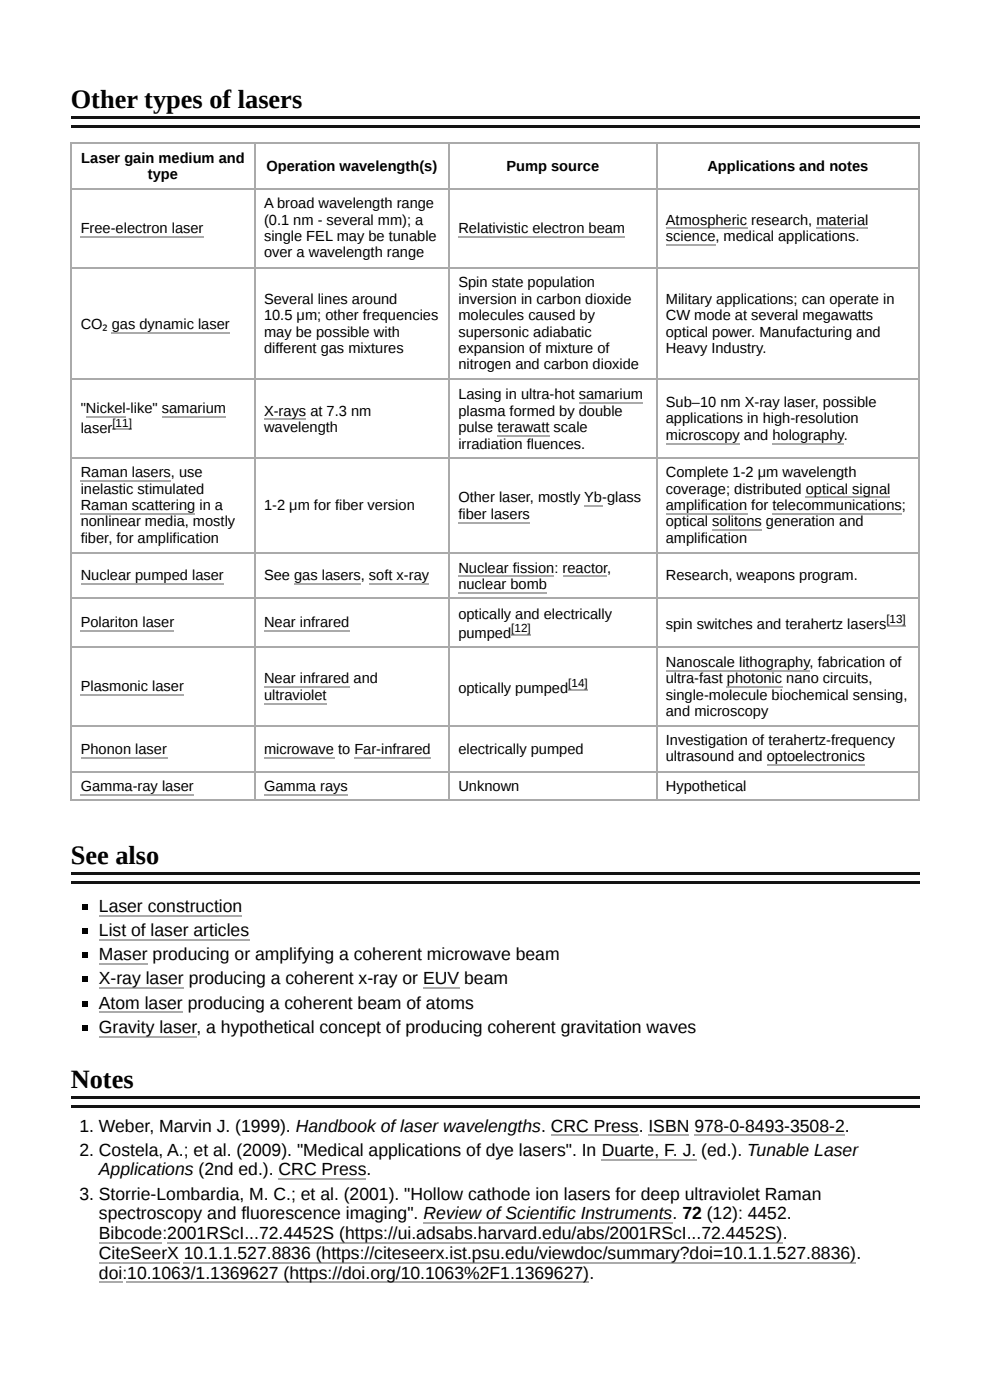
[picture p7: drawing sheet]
<svg xmlns="http://www.w3.org/2000/svg" width="210mm" height="297mm" viewBox="0 0 210 297" stroke-linecap="round" stroke-linejoin="round" font-family="sans-serif">
<defs><g id="words">
<g font-size="5.6">
<text x="15" y="23">Other types of lasers</text>
<text x="15" y="183.4">See also</text>
<text x="15" y="231">Notes</text>
</g>
<g font-size="3.7">
<text x="21" y="193.7">Laser construction</text>
<text x="21" y="198.8">List of laser articles</text>
<text x="21" y="203.9">Maser producing or amplifying a coherent microwave beam</text>
<text x="21" y="209.1">X-ray laser producing a coherent x-ray or EUV beam</text>
<text x="21" y="214.2">Atom laser producing a coherent beam of atoms</text>
<text x="21" y="219.3">Gravity laser, a hypothetical concept of producing coherent gravitation waves</text>
<text x="16.9" y="240.3">1. Weber, Marvin J. (1999). Handbook of laser wavelengths. CRC Press. ISBN 978-0-8493-3508-2.</text>
<text x="16.9" y="245.5">2. Costela, A.; et al. (2009). &quot;Medical applications of dye lasers&quot;. In Duarte, F. J. (ed.). Tunable Laser</text>
<text x="21" y="249.7">Applications (2nd ed.). CRC Press.</text>
<text x="16.9" y="254.8">3. Storrie-Lombardia, M. C.; et al. (2001). &quot;Hollow cathode ion lasers for deep ultraviolet Raman</text>
<text x="21" y="259">spectroscopy and fluorescence imaging&quot;. Review of Scientific Instruments. 72 (12): 4452.</text>
<text x="21" y="263.2">Bibcode:2001RScI...72.4452S (https://ui.adsabs.harvard.edu/abs/2001RScI...72.4452S).</text>
<text x="21" y="267.4">CiteSeerX 10.1.1.527.8836 (https://citeseerx.ist.psu.edu/viewdoc/summary?doi=10.1.1.527.8836).</text>
<text x="21" y="271.6">doi:10.1063/1.1369627 (https://doi.org/10.1063%2F1.1369627).</text>
</g>
<g font-size="3.1">
<text x="17.3" y="34.6">Laser gain medium and</text>
<text x="31.4" y="38.1">type</text>
<text x="56.6" y="36.3">Operation wavelength(s)</text>
<text x="107.5" y="36.3">Pump source</text>
<text x="150.2" y="36.3">Applications and notes</text>
<text x="56.1" y="44.2">A broad wavelength range</text>
<text x="56.1" y="47.7">(0.1 nm - several mm); a</text>
<text x="141.4" y="47.7">Atmospheric research, material</text>
<text x="17.1" y="49.5">Free-electron laser</text>
<text x="56.1" y="51.2">single FEL may be tunable</text>
<text x="97.3" y="49.5">Relativistic electron beam</text>
<text x="141.4" y="51.2">science, medical applications.</text>
<text x="56.1" y="54.7">over a wavelength range</text>
<text x="56.1" y="64.5">Several lines around</text>
<text x="97.3" y="61">Spin state population</text>
<text x="97.3" y="64.5">inversion in carbon dioxide</text>
<text x="141.4" y="64.5">Military applications; can operate in</text>
<text x="17.1" y="69.8">CO₂ gas dynamic laser</text>
<text x="56.1" y="68">10.5 μm; other frequencies</text>
<text x="56.1" y="71.5">may be possible with</text>
<text x="97.3" y="68">molecules caused by</text>
<text x="97.3" y="71.5">supersonic adiabatic</text>
<text x="141.4" y="68">CW mode at several megawatts</text>
<text x="141.4" y="71.5">optical power. Manufacturing and</text>
<text x="56.1" y="75">different gas mixtures</text>
<text x="97.3" y="75">expansion of mixture of</text>
<text x="141.4" y="75">Heavy Industry.</text>
<text x="97.3" y="78.5">nitrogen and carbon dioxide</text>
<text x="17.1" y="87.8">&quot;Nickel-like&quot; samarium</text>
<text x="56.1" y="88.3">X-rays at 7.3 nm</text>
<text x="97.3" y="84.8">Lasing in ultra-hot samarium</text>
<text x="97.3" y="88.3">plasma formed by double</text>
<text x="141.4" y="86.4">Sub–10 nm X-ray laser, possible</text>
<text x="141.4" y="89.9">applications in high-resolution</text>
<text x="17.1" y="91.9">laser</text>
<text x="56.1" y="91.8">wavelength</text>
<text x="97.3" y="91.8">pulse terawatt scale</text>
<text x="97.3" y="95.3">irradiation fluences.</text>
<text x="141.4" y="93.4">microscopy and holography.</text>
<text x="17.1" y="101.3">Raman lasers, use</text>
<text x="141.4" y="101.3">Complete 1-2 μm wavelength</text>
<text x="17.1" y="104.8">inelastic stimulated</text>
<text x="97.3" y="106.7">Other laser, mostly Yb-glass</text>
<text x="141.4" y="104.8">coverage; distributed optical signal</text>
<text x="17.1" y="108.3">Raman scattering in a</text>
<text x="17.1" y="111.8">nonlinear media, mostly</text>
<text x="56.1" y="108.3">1-2 μm for fiber version</text>
<text x="97.3" y="110.2">fiber lasers</text>
<text x="141.4" y="108.3">amplification for telecommunications;</text>
<text x="141.4" y="111.8">optical solitons generation and</text>
<text x="17.1" y="115.3">fiber, for amplification</text>
<text x="141.4" y="115.3">amplification</text>
<text x="17.1" y="123.2">Nuclear pumped laser</text>
<text x="56.1" y="123.2">See gas lasers, soft x-ray</text>
<text x="97.3" y="121.6">Nuclear fission: reactor,</text>
<text x="97.3" y="125.1">nuclear bomb</text>
<text x="141.4" y="123.2">Research, weapons program.</text>
<text x="97.3" y="131.4">optically and electrically</text>
<text x="17.1" y="133.3">Polariton laser</text>
<text x="56.1" y="133.3">Near infrared</text>
<text x="97.3" y="135.5">pumped</text>
<text x="141.4" y="133.6">spin switches and terahertz lasers</text>
<text x="141.4" y="141.7">Nanoscale lithography, fabrication of</text>
<text x="17.1" y="146.8">Plasmonic laser</text>
<text x="56.1" y="145.2">Near infrared and</text>
<text x="56.1" y="148.7">ultraviolet</text>
<text x="97.3" y="147.1">optically pumped</text>
<text x="141.4" y="145.2">ultra-fast photonic nano circuits,</text>
<text x="141.4" y="148.7">single-molecule biochemical sensing,</text>
<text x="141.4" y="152.2">and microscopy</text>
<text x="17.1" y="160.1">Phonon laser</text>
<text x="56.1" y="160.1">microwave to Far-infrared</text>
<text x="97.3" y="160.1">electrically pumped</text>
<text x="141.4" y="158.2">Investigation of terahertz-frequency</text>
<text x="141.4" y="161.7">ultrasound and optoelectronics</text>
<text x="17.1" y="168">Gamma-ray laser</text>
<text x="56.1" y="168">Gamma rays</text>
<text x="97.3" y="168">Unknown</text>
<text x="141.4" y="168">Hypothetical</text>
</g>
<g font-size="2.5">
<text x="23.9" y="90.6">[11]</text>
<text x="108.6" y="134.2">[12]</text>
<text x="188.2" y="132.3">[13]</text>
<text x="120.7" y="145.9">[14]</text>
</g>
</g></defs>
<g fill="none" stroke="#aaa" stroke-width=".23">
<path d="M15 30.3h180.3M15.1 30.2v139.9M54.1 30.2v139.9M95.4 30.2v139.9M139.5 30.2v139.9M195.2 30.2v139.9M15 40.1h180.3M15 56.9h180.3M17.1 50.4h26.2M97.4 50.4h35.4M141.4 48.5h17.3M141.4 52h10.5"/>
<path d="M173.4 48.5h11M23.7 70.7h25.1M15 80.5h180.3M15 97.2h180.3M18.3 88.6h8.4M23.9 91.2h4.2M34.4 88.6h13.5M56.1 89.1h8.8M105.5 92.6h11.2M123 85.6h13.5M141.4 94.2h15.7M164.1 94.2h15.1"/>
<path d="M15 117.5h180.3M17.1 102.1h19.2M17.1 109.1h24.3M97.4 111h15.1M123.9 107.5h4M141.4 109.1h17.3M151.2 112.6h10.5M164.1 109.1h27.5M171.1 105.6h17.9M15 127.1h180.3M15 137.4h180.3M17.1 124.1h30.3"/>
<path d="M17.1 134.1h19.9M56.1 134.1h18.2M62.4 124.1h14.2M78.5 124.1h12.6M97.4 122.4h20.2M97.4 125.9h18.8M108.6 134.8h4.2M119.5 122.4h9.3M188.3 132.9h4M15 154.1h180.3M17.1 147.6h22M56.1 146h18.2"/>
<path d="M56.1 149.5h13.3M120.7 146.5h4.2M141.4 142.5h30.6M154.3 146h11.9M15 163.9h180.3M15 170h180.3M17.1 160.9h18.5M17.1 168.8h24.1M56.1 160.9h14.9M56.1 168.8h17.7M75.2 160.9h16.3M162.9 162.5h20.8"/>
<path d="M21.1 194.5h30.3M21.1 199.6h31.9M21.1 204.8h10.3M21.1 209.9h18M21.1 215h17.7M89.9 209.9h7.7M21.1 220.1h20.8M59.1 250.5h18.7M89.9 259.8h52.9M116.9 241.1h18.7M127.7 246.3h20.3M137.7 241.1h8.6"/>
<path d="M147.5 241.1h32M21.1 264h13.3M21.1 268.2h17M21.1 272.4h4.9M26.9 272.4h98.2M35.6 264h130.6M39.1 268.2h142.7"/>
</g>
<path d="M17.4 192h1.1v1.2h-1.1zM17.4 197.2h1.1v1.1h-1.1zM17.4 202.3h1.1v1.2h-1.1zM17.4 207.4h1.1v1.2h-1.1zM17.4 212.6h1.1v1.1h-1.1zM17.4 217.7h1.1v1.2h-1.1z" fill="#000"/>
<g fill="#101418">
<path d="M15 26.7h180.3v.5h-180.3z"/>
<path d="M15 24.8h180.3v.5h-180.3z"/>
<path d="M15 187.1h180.3v.5h-180.3z"/>
<path d="M15 185.3h180.3v.4h-180.3z"/>
<path d="M15 234.7h180.3v.5h-180.3z"/>
<path d="M15 232.9h180.3v.4h-180.3z"/>
</g>
<use href="#words"/>
</svg>
